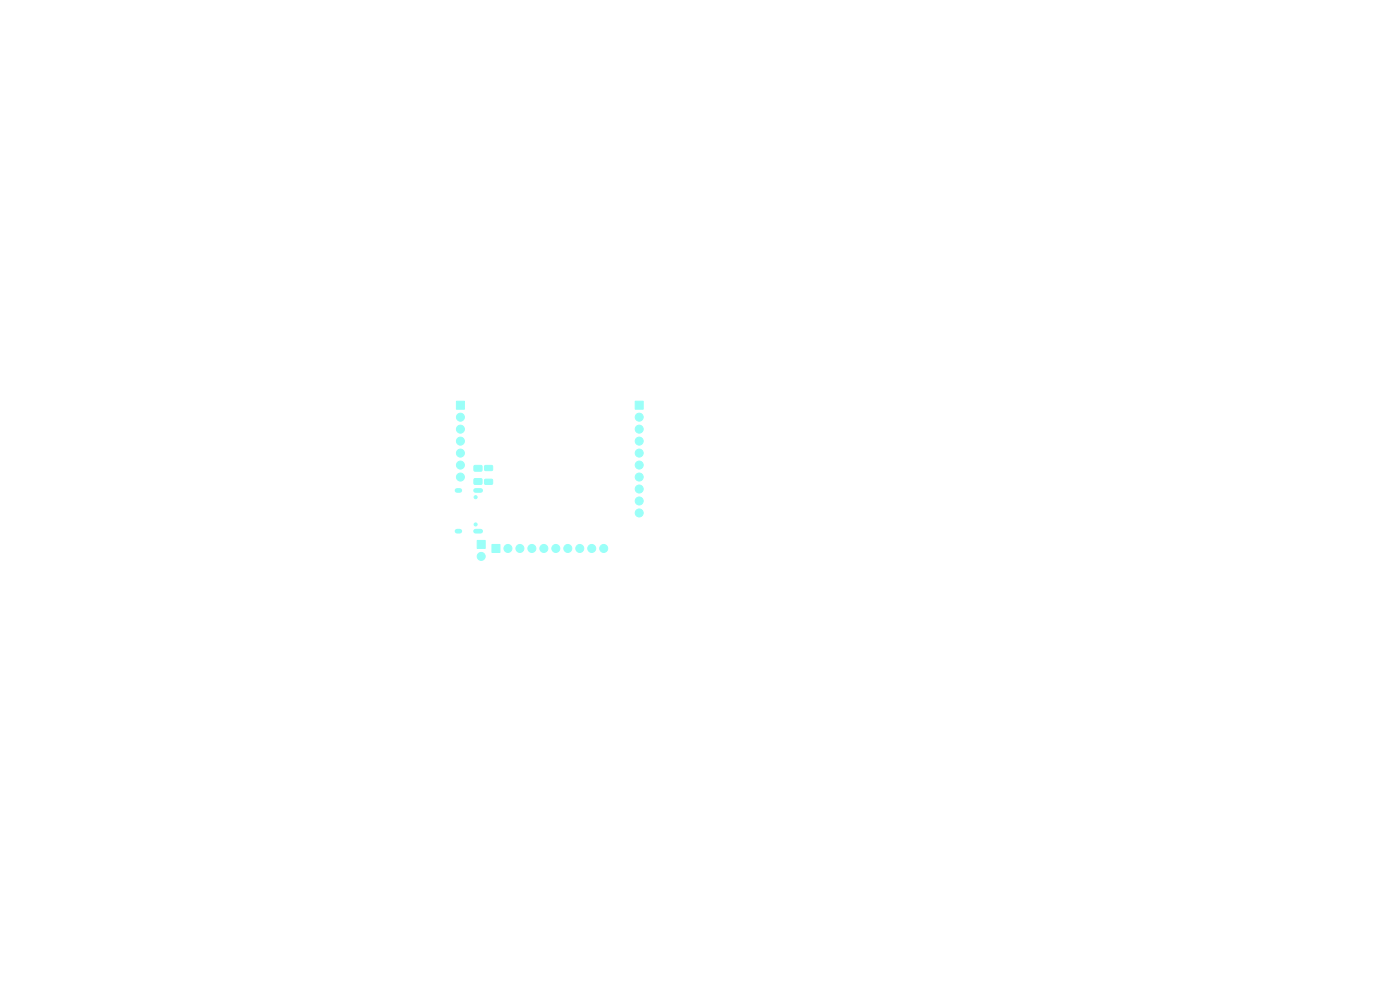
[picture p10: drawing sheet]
<svg xmlns="http://www.w3.org/2000/svg" width="297mm" height="210mm" viewBox="0 0 297 210" stroke-linecap="round" stroke-linejoin="round" font-family="sans-serif">
<g fill="#9afff8" stroke="#9afff8" stroke-width=".21">
<path d="M134.8 85.1h1.7v1.7h-1.7z"/>
<path d="M96.8 85.1h1.7v1.7h-1.7z"/>
<path d="M104.4 115.5h1.7v1.7h-1.7z"/>
<path d="M101.2 114.6h1.7v1.7h-1.7z"/>
<path d="M100.6 101.6l1.5-.1 .2 .3v.8l-.3 .2-1.3-.1-.2-.2z"/>
<path d="M100.6 98.8l1.5-.1 .2 .3v.8l-.3 .2-1.3-.1-.2-.2z"/>
<path d="M102.8 98.8l1.6-.1 .1 .3v.7l-.2 .1h-1.4l-.1-.2z"/>
<path d="M102.8 101.7h1.6l.1 .2v.7l-.2 .2-1.4-.1-.1-.2z"/>
<circle cx="135.6" cy="88.5" r=".85"/>
<circle cx="135.6" cy="91" r=".85"/>
<circle cx="135.6" cy="93.6" r=".85"/>
<circle cx="135.6" cy="96.1" r=".85"/>
<circle cx="135.6" cy="98.7" r=".85"/>
<circle cx="135.6" cy="101.2" r=".85"/>
<circle cx="135.6" cy="103.7" r=".85"/>
<circle cx="135.6" cy="106.3" r=".85"/>
<circle cx="135.6" cy="108.8" r=".85"/>
<circle cx="97.7" cy="88.5" r=".85"/>
<circle cx="97.7" cy="91" r=".85"/>
<circle cx="97.7" cy="93.6" r=".85"/>
<circle cx="97.7" cy="96.1" r=".85"/>
<circle cx="97.7" cy="98.7" r=".85"/>
<circle cx="97.7" cy="101.2" r=".85"/>
<circle cx="107.8" cy="116.3" r=".85"/>
<circle cx="110.3" cy="116.3" r=".85"/>
<circle cx="112.8" cy="116.3" r=".85"/>
<circle cx="115.4" cy="116.3" r=".85"/>
<circle cx="117.9" cy="116.3" r=".85"/>
<circle cx="120.5" cy="116.3" r=".85"/>
<circle cx="123" cy="116.3" r=".85"/>
<circle cx="125.5" cy="116.3" r=".85"/>
<circle cx="128.1" cy="116.3" r=".85"/>
<circle cx="102.1" cy="118" r=".85"/>
<circle cx="100.9" cy="105.5" r=".32"/>
<circle cx="100.9" cy="111.3" r=".32"/>
</g>
<path d="M97 104h.5M97 112.7h.5M100.9 104h1.1M100.9 112.7h1.1" fill="none" stroke="#9afff8" stroke-width="1"/>
</svg>
